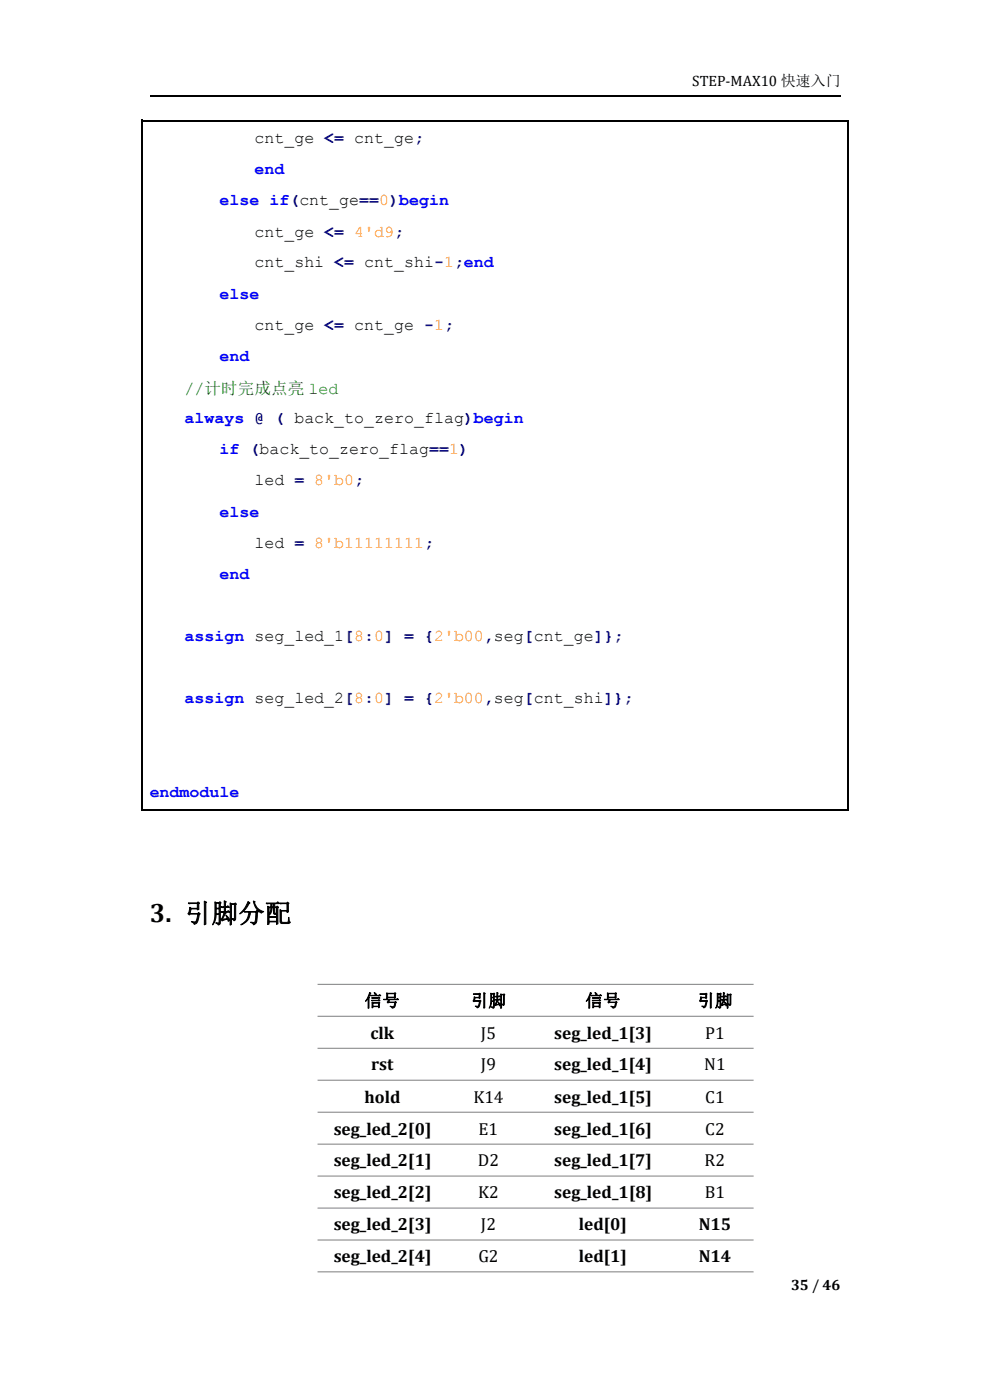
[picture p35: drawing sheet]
<svg xmlns="http://www.w3.org/2000/svg" width="210mm" height="297mm" viewBox="0 0 210 297" stroke-linecap="round" stroke-linejoin="round" font-family="sans-serif">
<defs><g id="words">
<text font-size="5.6" x="31.7" y="195.6">3. 引脚分配</text>
<g font-size="3.7">
<text x="77.4" y="213.5">信号</text>
<text x="99.9" y="213.5">引脚</text>
<text x="124.2" y="213.5">信号</text>
<text x="148" y="213.5">引脚</text>
<text x="78.6" y="220.3">clk</text>
<text x="102" y="220.3">J5</text>
<text x="117.6" y="220.3">seg_led_1[3]</text>
<text x="149.6" y="220.3">P1</text>
<text x="78.7" y="227.1">rst</text>
<text x="102" y="227.1">J9</text>
<text x="117.6" y="227.1">seg_led_1[4]</text>
<text x="149.4" y="227.1">N1</text>
<text x="77.3" y="233.9">hold</text>
<text x="100.4" y="233.9">K14</text>
<text x="117.6" y="233.9">seg_led_1[5]</text>
<text x="149.6" y="233.9">C1</text>
<text x="70.8" y="240.7">seg_led_2[0]</text>
<text x="101.5" y="240.7">E1</text>
<text x="117.6" y="240.7">seg_led_1[6]</text>
<text x="149.6" y="240.7">C2</text>
<text x="70.8" y="247.5">seg_led_2[1]</text>
<text x="101.4" y="247.5">D2</text>
<text x="117.6" y="247.5">seg_led_1[7]</text>
<text x="149.5" y="247.5">R2</text>
<text x="70.8" y="254.2">seg_led_2[2]</text>
<text x="101.4" y="254.2">K2</text>
<text x="117.6" y="254.2">seg_led_1[8]</text>
<text x="149.5" y="254.2">B1</text>
<text x="70.8" y="261">seg_led_2[3]</text>
<text x="102" y="261">J2</text>
<text x="122.8" y="261">led[0]</text>
<text x="148.2" y="261">N15</text>
<text x="70.8" y="267.8">seg_led_2[4]</text>
<text x="101.5" y="267.8">G2</text>
<text x="122.8" y="267.8">led[1]</text>
<text x="148.2" y="267.8">N14</text>
</g>
<g font-size="3.5">
<text x="54" y="30.4">cnt_ge</text>
<text x="75.1" y="30.4">cnt_ge</text>
<text x="63.5" y="43.5">cnt_ge</text>
<text x="54" y="50.2">cnt_ge</text>
<text x="54" y="56.7">cnt_shi</text>
<text x="77.3" y="56.7">cnt_shi</text>
<text x="54" y="70">cnt_ge</text>
<text x="75.1" y="70">cnt_ge</text>
<text x="62.4" y="89.8">back_to_zero_flag</text>
<text x="55" y="96.4">back_to_zero_flag</text>
<text x="54" y="103">led</text>
<text x="54" y="116.2">led</text>
<text x="54" y="136">seg_led_1</text>
<text x="104.8" y="136">seg</text>
<text x="113.2" y="136">cnt_ge</text>
<text x="54" y="149.2">seg_led_2</text>
<text x="104.8" y="149.2">seg</text>
<text x="113.2" y="149.2">cnt_shi</text>
</g>
<g font-size="3.5" fill="#000080">
<text x="68.8" y="30.4">&lt;=</text>
<text x="87.8" y="30.4">;</text>
<text x="61.4" y="43.5">(</text>
<text x="76.2" y="43.5">==</text>
<text x="82.5" y="43.5">)</text>
<text x="68.8" y="50.2">&lt;=</text>
<text x="83.6" y="50.2">;</text>
<text x="70.9" y="56.7">&lt;=</text>
<text x="92.1" y="56.7">-</text>
<text x="96.3" y="56.7">;</text>
<text x="68.8" y="70">&lt;=</text>
<text x="90" y="70">-</text>
<text x="94.2" y="70">;</text>
<text x="54" y="89.8">@</text>
<text x="58.2" y="89.8">(</text>
<text x="98.4" y="89.8">)</text>
<text x="52.9" y="96.4">(</text>
<text x="91" y="96.4">==</text>
<text x="97.4" y="96.4">)</text>
<text x="62.4" y="103">=</text>
<text x="75.1" y="103">;</text>
<text x="62.4" y="116.2">=</text>
<text x="90" y="116.2">;</text>
<text x="73" y="136">[</text>
<text x="77.3" y="136">:</text>
<text x="81.5" y="136">]</text>
<text x="85.7" y="136">=</text>
<text x="90" y="136">{</text>
<text x="102.7" y="136">,</text>
<text x="111.1" y="136">[</text>
<text x="125.9" y="136">]};</text>
<text x="73" y="149.2">[</text>
<text x="77.3" y="149.2">:</text>
<text x="81.5" y="149.2">]</text>
<text x="85.7" y="149.2">=</text>
<text x="90" y="149.2">{</text>
<text x="102.7" y="149.2">,</text>
<text x="111.1" y="149.2">[</text>
<text x="128.1" y="149.2">]};</text>
</g>
<g font-size="3.5" fill="#00f">
<text x="54" y="36.9">end</text>
<text x="46.6" y="43.5">else</text>
<text x="57.1" y="43.5">if</text>
<text x="84.7" y="43.5">begin</text>
<text x="98.4" y="56.7">end</text>
<text x="46.6" y="63.4">else</text>
<text x="46.6" y="76.6">end</text>
<text x="39.2" y="89.8">always</text>
<text x="100.5" y="89.8">begin</text>
<text x="46.6" y="96.4">if</text>
<text x="46.6" y="109.6">else</text>
<text x="46.6" y="122.8">end</text>
<text x="39.2" y="136">assign</text>
<text x="39.2" y="149.2">assign</text>
<text x="31.7" y="169">endmodule</text>
</g>
<g font-size="3.5" fill="#ff8000">
<text x="80.4" y="43.5">0</text>
<text x="75.1" y="50.2">4'd9</text>
<text x="94.2" y="56.7">1</text>
<text x="92.1" y="70">1</text>
<text x="95.2" y="96.4">1</text>
<text x="66.7" y="103">8'b0</text>
<text x="66.7" y="116.2">8'b11111111</text>
<text x="75.1" y="136">8</text>
<text x="79.4" y="136">0</text>
<text x="92.1" y="136">2'b00</text>
<text x="75.1" y="149.2">8</text>
<text x="79.4" y="149.2">0</text>
<text x="92.1" y="149.2">2'b00</text>
</g>
<g font-size="3.5" fill="#008000">
<text x="39.2" y="83.5">//</text>
<text x="43.4" y="83.5">计时完成点亮</text>
<text x="65.4" y="83.5">led</text>
</g>
<g font-size="3.2">
<text x="146.9" y="18.2">STEP-MAX10 快速入门</text>
<text x="167.8" y="273.6">35 / 46</text>
</g>
</g></defs>
<path d="M31.7 20.4h146.6" fill="none" stroke="#000" stroke-width=".25"/>
<g fill="#fff">
<path d="M31.7 26.1h7.5v5.3h-7.5z" fill-rule="evenodd"/>
<path d="M39.2 26.1h7.4v5.3h-7.4z" fill-rule="evenodd"/>
<path d="M46.6 26.1h7.4v5.3h-7.4z" fill-rule="evenodd"/>
<path d="M54 26.1h12.7v5.3h-12.7z" fill-rule="evenodd"/>
<path d="M66.7 26.1h2.1v5.3h-2.1z" fill-rule="evenodd"/>
<path d="M68.8 26.1h4.2v5.3h-4.2z" fill-rule="evenodd"/>
<path d="M73 26.1h2.1v5.3h-2.1z" fill-rule="evenodd"/>
<path d="M75.1 26.1h12.7v5.3h-12.7z" fill-rule="evenodd"/>
<path d="M87.8 26.1h2.2v5.3h-2.2z" fill-rule="evenodd"/>
</g>
<path d="M30 25.6h150M30.2 25.4v7.3M179.8 25.7v7" fill="none" stroke="#000" stroke-width=".34"/>
<g fill="#fff">
<path d="M31.7 32.7h7.5v5.3h-7.5z" fill-rule="evenodd"/>
<path d="M39.2 32.7h7.4v5.3h-7.4z" fill-rule="evenodd"/>
<path d="M46.6 32.7h7.4v5.3h-7.4z" fill-rule="evenodd"/>
<path d="M54 32.7h6.3v5.3h-6.3z" fill-rule="evenodd"/>
</g>
<path d="M30.2 32.7v6.6M179.8 32.7v6.6" fill="none" stroke="#000" stroke-width=".34"/>
<g fill="#fff">
<path d="M31.7 39.3h7.5v5.3h-7.5z" fill-rule="evenodd"/>
<path d="M39.2 39.3h7.4v5.3h-7.4z" fill-rule="evenodd"/>
<path d="M46.6 39.3h8.4v5.3h-8.4z" fill-rule="evenodd"/>
<path d="M55 39.3h2.1v5.3h-2.1z" fill-rule="evenodd"/>
<path d="M57.1 39.3h4.3v5.3h-4.3z" fill-rule="evenodd"/>
<path d="M61.4 39.3h2.1v5.3h-2.1z" fill-rule="evenodd"/>
<path d="M63.5 39.3h12.7v5.3h-12.7z" fill-rule="evenodd"/>
<path d="M76.2 39.3h4.2v5.3h-4.2z" fill-rule="evenodd"/>
<path d="M80.4 39.3h2.1v5.3h-2.1z" fill-rule="evenodd"/>
<path d="M82.5 39.3h2.2v5.3h-2.2z" fill-rule="evenodd"/>
<path d="M84.7 39.3h10.5v5.3h-10.5z" fill-rule="evenodd"/>
</g>
<path d="M30.2 39.3v6.6M179.8 39.3v6.6" fill="none" stroke="#000" stroke-width=".34"/>
<g fill="#fff">
<path d="M31.7 45.9h7.5v5.3h-7.5z" fill-rule="evenodd"/>
<path d="M39.2 45.9h7.4v5.3h-7.4z" fill-rule="evenodd"/>
<path d="M46.6 45.9h7.4v5.3h-7.4z" fill-rule="evenodd"/>
<path d="M54 45.9h12.7v5.3h-12.7z" fill-rule="evenodd"/>
<path d="M66.7 45.9h2.1v5.3h-2.1z" fill-rule="evenodd"/>
<path d="M68.8 45.9h4.2v5.3h-4.2z" fill-rule="evenodd"/>
<path d="M73 45.9h2.1v5.3h-2.1z" fill-rule="evenodd"/>
<path d="M75.1 45.9h8.5v5.3h-8.5z" fill-rule="evenodd"/>
<path d="M83.6 45.9h2.1v5.3h-2.1z" fill-rule="evenodd"/>
</g>
<path d="M30.2 45.9v6.6M179.8 45.9v6.6" fill="none" stroke="#000" stroke-width=".34"/>
<g fill="#fff">
<path d="M31.7 52.5h7.5v5.3h-7.5z" fill-rule="evenodd"/>
<path d="M39.2 52.5h7.4v5.3h-7.4z" fill-rule="evenodd"/>
<path d="M46.6 52.5h7.4v5.3h-7.4z" fill-rule="evenodd"/>
<path d="M54 52.5h14.8v5.3h-14.8z" fill-rule="evenodd"/>
<path d="M68.8 52.5h2.1v5.3h-2.1z" fill-rule="evenodd"/>
<path d="M70.9 52.5h4.2v5.3h-4.2z" fill-rule="evenodd"/>
<path d="M75.1 52.5h2.2v5.3h-2.2z" fill-rule="evenodd"/>
<path d="M77.3 52.5h14.8v5.3h-14.8z" fill-rule="evenodd"/>
<path d="M92.1 52.5h2.1v5.3h-2.1z" fill-rule="evenodd"/>
<path d="M94.2 52.5h2.1v5.3h-2.1z" fill-rule="evenodd"/>
<path d="M96.3 52.5h2.1v5.3h-2.1z" fill-rule="evenodd"/>
<path d="M98.4 52.5h6.4v5.3h-6.4z" fill-rule="evenodd"/>
</g>
<path d="M30.2 52.5v6.6M179.8 52.5v6.6" fill="none" stroke="#000" stroke-width=".34"/>
<g fill="#fff">
<path d="M31.7 59.1h7.5v5.3h-7.5z" fill-rule="evenodd"/>
<path d="M39.2 59.1h7.4v5.3h-7.4z" fill-rule="evenodd"/>
<path d="M46.6 59.1h8.4v5.3h-8.4z" fill-rule="evenodd"/>
</g>
<path d="M30.2 59.1v6.6M179.8 59.1v6.6" fill="none" stroke="#000" stroke-width=".34"/>
<g fill="#fff">
<path d="M31.7 65.7h7.5v5.3h-7.5z" fill-rule="evenodd"/>
<path d="M39.2 65.7h7.4v5.3h-7.4z" fill-rule="evenodd"/>
<path d="M46.6 65.7h7.4v5.3h-7.4z" fill-rule="evenodd"/>
<path d="M54 65.7h12.7v5.3h-12.7z" fill-rule="evenodd"/>
<path d="M66.7 65.7h2.1v5.3h-2.1z" fill-rule="evenodd"/>
<path d="M68.8 65.7h4.2v5.3h-4.2z" fill-rule="evenodd"/>
<path d="M73 65.7h2.1v5.3h-2.1z" fill-rule="evenodd"/>
<path d="M75.1 65.7h12.7v5.3h-12.7z" fill-rule="evenodd"/>
<path d="M87.8 65.7h2.2v5.3h-2.2z" fill-rule="evenodd"/>
<path d="M90 65.7h2.1v5.3h-2.1z" fill-rule="evenodd"/>
<path d="M92.1 65.7h2.1v5.3h-2.1z" fill-rule="evenodd"/>
<path d="M94.2 65.7h2.1v5.3h-2.1z" fill-rule="evenodd"/>
</g>
<path d="M30.2 65.7v6.6M179.8 65.7v6.6" fill="none" stroke="#000" stroke-width=".34"/>
<g fill="#fff">
<path d="M31.7 72.3h7.5v5.3h-7.5z" fill-rule="evenodd"/>
<path d="M39.2 72.3h7.4v5.3h-7.4z" fill-rule="evenodd"/>
<path d="M46.6 72.3h6.3v5.3h-6.3z" fill-rule="evenodd"/>
</g>
<path d="M30.2 72.3v6.6M179.8 72.3v6.6" fill="none" stroke="#000" stroke-width=".34"/>
<g fill="#fff">
<path d="M31.7 78.9h7.5v5.6h-7.5z" fill-rule="evenodd"/>
<path d="M39.2 78.9h4.2v5.6h-4.2z" fill-rule="evenodd"/>
<path d="M43.4 78.9h22v5.6h-22z" fill-rule="evenodd"/>
<path d="M65.4 78.9h6.4v5.6h-6.4z" fill-rule="evenodd"/>
</g>
<path d="M30.2 78.9v6.6M179.8 78.9v6.6" fill="none" stroke="#000" stroke-width=".34"/>
<g fill="#fff">
<path d="M31.7 85.5h7.5v5.3h-7.5z" fill-rule="evenodd"/>
<path d="M39.2 85.5h12.7v5.3h-12.7z" fill-rule="evenodd"/>
<path d="M51.9 85.5h2.1v5.3h-2.1z" fill-rule="evenodd"/>
<path d="M54 85.5h2.1v5.3h-2.1z" fill-rule="evenodd"/>
<path d="M56.1 85.5h2.1v5.3h-2.1z" fill-rule="evenodd"/>
<path d="M58.2 85.5h2.1v5.3h-2.1z" fill-rule="evenodd"/>
<path d="M60.3 85.5h2.1v5.3h-2.1z" fill-rule="evenodd"/>
<path d="M62.4 85.5h36v5.3h-36z" fill-rule="evenodd"/>
<path d="M98.4 85.5h2.1v5.3h-2.1z" fill-rule="evenodd"/>
<path d="M100.5 85.5h10.6v5.3h-10.6z" fill-rule="evenodd"/>
</g>
<path d="M30.2 85.5v6.6M179.8 85.5v6.6" fill="none" stroke="#000" stroke-width=".34"/>
<g fill="#fff">
<path d="M31.7 92.1h7.5v5.3h-7.5z" fill-rule="evenodd"/>
<path d="M39.2 92.1h7.4v5.3h-7.4z" fill-rule="evenodd"/>
<path d="M46.6 92.1h4.2v5.3h-4.2z" fill-rule="evenodd"/>
<path d="M50.8 92.1h2.1v5.3h-2.1z" fill-rule="evenodd"/>
<path d="M52.9 92.1h2.1v5.3h-2.1z" fill-rule="evenodd"/>
<path d="M55 92.1h36v5.3h-36z" fill-rule="evenodd"/>
<path d="M91 92.1h4.2v5.3h-4.2z" fill-rule="evenodd"/>
<path d="M95.2 92.1h2.2v5.3h-2.2z" fill-rule="evenodd"/>
<path d="M97.4 92.1h2.1v5.3h-2.1z" fill-rule="evenodd"/>
</g>
<path d="M30.2 92.1v6.6M179.8 92.1v6.6" fill="none" stroke="#000" stroke-width=".34"/>
<g fill="#fff">
<path d="M31.7 98.7h7.5v5.3h-7.5z" fill-rule="evenodd"/>
<path d="M39.2 98.7h7.4v5.3h-7.4z" fill-rule="evenodd"/>
<path d="M46.6 98.7h7.4v5.3h-7.4z" fill-rule="evenodd"/>
<path d="M54 98.7h6.3v5.3h-6.3z" fill-rule="evenodd"/>
<path d="M60.3 98.7h2.1v5.3h-2.1z" fill-rule="evenodd"/>
<path d="M62.4 98.7h2.2v5.3h-2.2z" fill-rule="evenodd"/>
<path d="M64.6 98.7h2.1v5.3h-2.1z" fill-rule="evenodd"/>
<path d="M66.7 98.7h8.4v5.3h-8.4z" fill-rule="evenodd"/>
<path d="M75.1 98.7h2.2v5.3h-2.2z" fill-rule="evenodd"/>
</g>
<path d="M30.2 98.7v6.6M179.8 98.7v6.6" fill="none" stroke="#000" stroke-width=".34"/>
<g fill="#fff">
<path d="M31.7 105.3h7.5v5.3h-7.5z" fill-rule="evenodd"/>
<path d="M39.2 105.3h7.4v5.3h-7.4z" fill-rule="evenodd"/>
<path d="M46.6 105.3h8.4v5.3h-8.4z" fill-rule="evenodd"/>
</g>
<path d="M30.2 105.3v6.6M179.8 105.3v6.6" fill="none" stroke="#000" stroke-width=".34"/>
<g fill="#fff">
<path d="M31.7 112h7.5v5.2h-7.5z" fill-rule="evenodd"/>
<path d="M39.2 112h7.4v5.2h-7.4z" fill-rule="evenodd"/>
<path d="M46.6 112h7.4v5.2h-7.4z" fill-rule="evenodd"/>
<path d="M54 112h6.3v5.2h-6.3z" fill-rule="evenodd"/>
<path d="M60.3 112h2.1v5.2h-2.1z" fill-rule="evenodd"/>
<path d="M62.4 112h2.2v5.2h-2.2z" fill-rule="evenodd"/>
<path d="M64.6 112h2.1v5.2h-2.1z" fill-rule="evenodd"/>
<path d="M66.7 112h23.3v5.2h-23.3z" fill-rule="evenodd"/>
<path d="M90 112h2.1v5.2h-2.1z" fill-rule="evenodd"/>
</g>
<path d="M30.2 112v6.6M179.8 112v6.6" fill="none" stroke="#000" stroke-width=".34"/>
<g fill="#fff">
<path d="M31.7 118.6h7.5v5.3h-7.5z" fill-rule="evenodd"/>
<path d="M39.2 118.6h7.4v5.3h-7.4z" fill-rule="evenodd"/>
<path d="M46.6 118.6h6.3v5.3h-6.3z" fill-rule="evenodd"/>
</g>
<path d="M30.2 118.6v13.1M179.8 118.6v13.1" fill="none" stroke="#000" stroke-width=".34"/>
<g fill="#fff">
<path d="M31.7 131.8h7.5v5.3h-7.5z" fill-rule="evenodd"/>
<path d="M39.2 131.8h12.7v5.3h-12.7z" fill-rule="evenodd"/>
<path d="M51.9 131.8h2.1v5.3h-2.1z" fill-rule="evenodd"/>
<path d="M54 131.8h19v5.3h-19z" fill-rule="evenodd"/>
<path d="M73 131.8h2.1v5.3h-2.1z" fill-rule="evenodd"/>
<path d="M75.1 131.8h2.2v5.3h-2.2z" fill-rule="evenodd"/>
<path d="M77.3 131.8h2.1v5.3h-2.1z" fill-rule="evenodd"/>
<path d="M79.4 131.8h2.1v5.3h-2.1z" fill-rule="evenodd"/>
<path d="M81.5 131.8h2.1v5.3h-2.1z" fill-rule="evenodd"/>
<path d="M83.6 131.8h2.1v5.3h-2.1z" fill-rule="evenodd"/>
<path d="M85.7 131.8h2.1v5.3h-2.1z" fill-rule="evenodd"/>
<path d="M87.8 131.8h2.2v5.3h-2.2z" fill-rule="evenodd"/>
<path d="M90 131.8h2.1v5.3h-2.1z" fill-rule="evenodd"/>
<path d="M92.1 131.8h10.6v5.3h-10.6z" fill-rule="evenodd"/>
<path d="M102.7 131.8h2.1v5.3h-2.1z" fill-rule="evenodd"/>
<path d="M104.8 131.8h6.3v5.3h-6.3z" fill-rule="evenodd"/>
<path d="M111.1 131.8h2.1v5.3h-2.1z" fill-rule="evenodd"/>
<path d="M113.2 131.8h12.7v5.3h-12.7z" fill-rule="evenodd"/>
<path d="M125.9 131.8h6.4v5.3h-6.4z" fill-rule="evenodd"/>
</g>
<path d="M30.2 131.8v6.6M179.8 131.8v6.6" fill="none" stroke="#000" stroke-width=".34"/>
<path d="M31.7 138.4h1.8v5.3h-1.8z" fill-rule="evenodd" fill="#fff"/>
<path d="M30.2 138.4v6.6M179.8 138.4v6.6" fill="none" stroke="#000" stroke-width=".34"/>
<g fill="#fff">
<path d="M31.7 145h7.5v5.3h-7.5z" fill-rule="evenodd"/>
<path d="M39.2 145h12.7v5.3h-12.7z" fill-rule="evenodd"/>
<path d="M51.9 145h2.1v5.3h-2.1z" fill-rule="evenodd"/>
<path d="M54 145h19v5.3h-19z" fill-rule="evenodd"/>
<path d="M73 145h2.1v5.3h-2.1z" fill-rule="evenodd"/>
<path d="M75.1 145h2.2v5.3h-2.2z" fill-rule="evenodd"/>
<path d="M77.3 145h2.1v5.3h-2.1z" fill-rule="evenodd"/>
<path d="M79.4 145h2.1v5.3h-2.1z" fill-rule="evenodd"/>
<path d="M81.5 145h2.1v5.3h-2.1z" fill-rule="evenodd"/>
<path d="M83.6 145h2.1v5.3h-2.1z" fill-rule="evenodd"/>
<path d="M85.7 145h2.1v5.3h-2.1z" fill-rule="evenodd"/>
<path d="M87.8 145h2.2v5.3h-2.2z" fill-rule="evenodd"/>
<path d="M90 145h2.1v5.3h-2.1z" fill-rule="evenodd"/>
<path d="M92.1 145h10.6v5.3h-10.6z" fill-rule="evenodd"/>
<path d="M102.7 145h2.1v5.3h-2.1z" fill-rule="evenodd"/>
<path d="M104.8 145h6.3v5.3h-6.3z" fill-rule="evenodd"/>
<path d="M111.1 145h2.1v5.3h-2.1z" fill-rule="evenodd"/>
<path d="M113.2 145h14.9v5.3h-14.9z" fill-rule="evenodd"/>
<path d="M128.1 145h6.3v5.3h-6.3z" fill-rule="evenodd"/>
</g>
<path d="M30.2 145v13.2M179.8 145v13.2" fill="none" stroke="#000" stroke-width=".34"/>
<path d="M31.7 158.2h1.8v5.3h-1.8z" fill-rule="evenodd" fill="#fff"/>
<path d="M30.2 158.2v6.6M179.8 158.2v6.6" fill="none" stroke="#000" stroke-width=".34"/>
<path d="M31.7 164.8h19.1v5.3h-19.1z" fill-rule="evenodd" fill="#fff"/>
<path d="M30 171.9h150M30.2 164.8v7.3M179.8 164.8v7.3" fill="none" stroke="#000" stroke-width=".34"/>
<path d="M67.4 208.8h92.5M67.4 215.6h92.5M67.4 222.4h92.5M67.4 229.2h92.5M67.4 236h92.5M67.4 242.7h92.5M67.4 249.5h92.5M67.4 256.3h92.5M67.4 263.1h92.5M67.4 269.8h92.5" fill="none" stroke="#7e7e7e" stroke-width=".21"/>
<use href="#words"/>
</svg>
